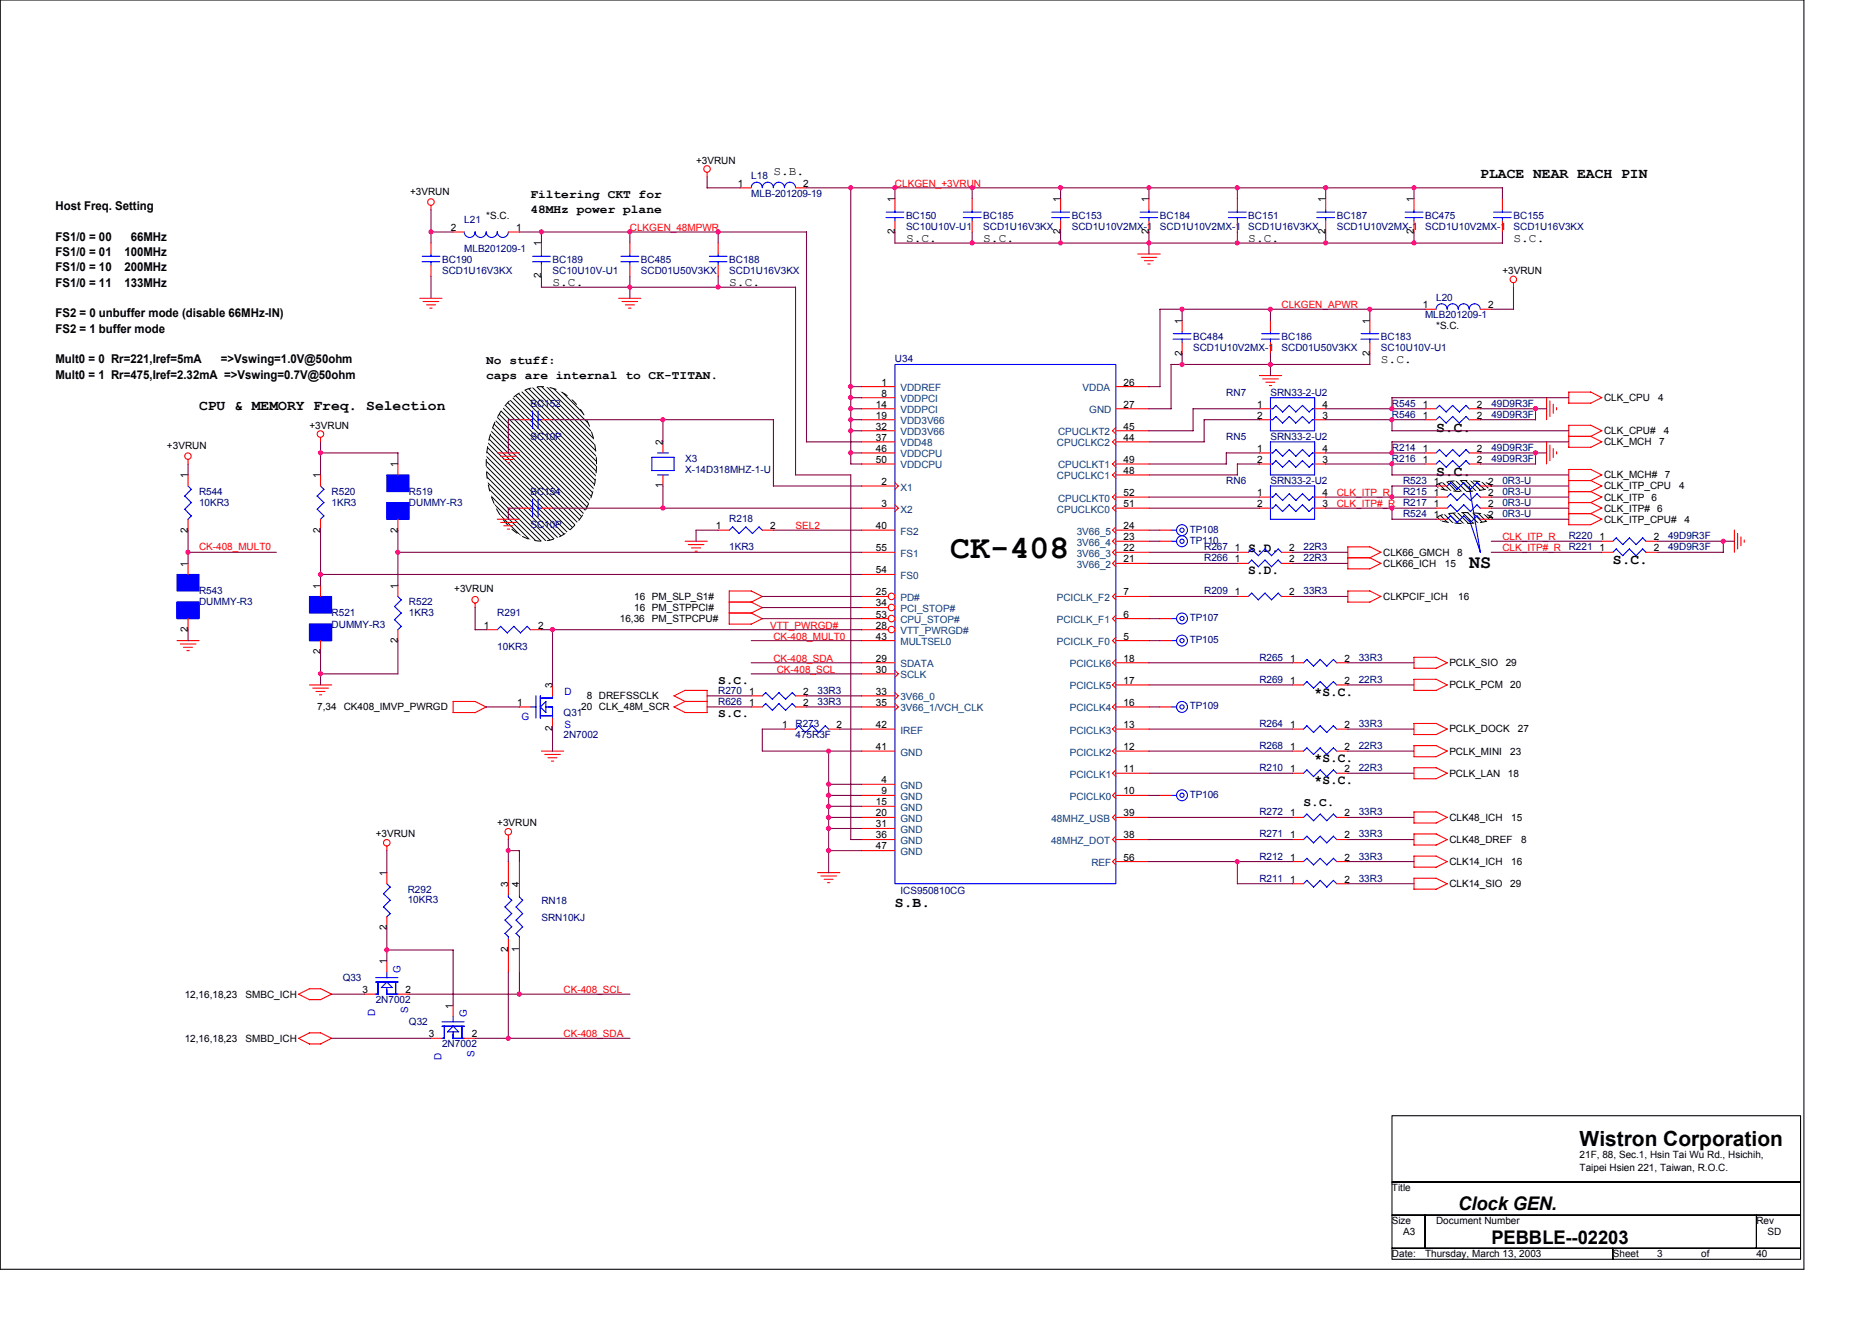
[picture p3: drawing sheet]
<svg xmlns="http://www.w3.org/2000/svg" width="297mm" height="210mm" viewBox="0 0 297 210" stroke-linecap="round" stroke-linejoin="round" font-family="sans-serif">
<defs><g id="words">
<text font-size="5.2" x="150.8" y="88.5">CK-408</text>
<text font-size="3.3" x="250.7" y="181.9">Wistron Corporation</text>
<g font-size="3">
<text x="233.1" y="90.1">NS</text>
<text x="231.4" y="192">Clock GEN.</text>
<text x="236.6" y="197.3">PEBBLE--02203</text>
</g>
<g font-size="2.3">
<text x="234.9" y="28.2">PLACE NEAR EACH PIN</text>
<text x="31.6" y="65">CPU &amp; MEMORY Freq. Selection</text>
<text x="227.9" y="68.5">S.C.</text>
<text x="227.9" y="75.5">S.C.</text>
<text x="255.9" y="89.5">S.C.</text>
<text x="142" y="143.9">S.B.</text>
</g>
<g font-size="2.1">
<text x="198.1" y="87.6">S.D.</text>
<text x="198.1" y="91.1">S.D.</text>
<text x="208.6" y="110.4">*S.C.</text>
<text x="208.6" y="120.9">*S.C.</text>
<text x="208.6" y="124.4">*S.C.</text>
</g>
<g font-size="1.9">
<text x="122.7" y="27.8">S.B.</text>
<text x="8.8" y="33.3">Host Freq. Setting</text>
<text x="84.2" y="31.4">Filtering CKT for</text>
<text x="84.2" y="33.8">48MHz power plane</text>
<text x="8.8" y="38.2">FS1/0 = 00</text>
<text x="8.8" y="40.6">FS1/0 = 01</text>
<text x="19.7" y="40.6">100MHz</text>
<text x="20.7" y="38.2">66MHz</text>
<text x="143.8" y="38.4">S.C.</text>
<text x="156" y="38.4">S.C.</text>
<text x="198.1" y="38.4">S.C.</text>
<text x="240.2" y="38.4">S.C.</text>
<text x="8.8" y="43.1">FS1/0 = 10</text>
<text x="8.8" y="45.5">FS1/0 = 11</text>
<text x="19.7" y="43.1">200MHz</text>
<text x="19.7" y="45.5">133MHz</text>
<text x="87.7" y="45.4">S.C.</text>
<text x="115.7" y="45.4">S.C.</text>
<text x="8.8" y="50.4">FS2 = 0 unbuffer mode (disable 66MHz-IN)</text>
<text x="8.8" y="52.8">FS2 = 1 buffer mode</text>
<text x="8.8" y="57.7">Mult0 = 0 Rr=221,Iref=5mA</text>
<text x="35.1" y="57.7">=&gt;Vswing=1.0V@50ohm</text>
<text x="77.1" y="57.7">No stuff:</text>
<text x="219.1" y="57.6">S.C.</text>
<text x="8.8" y="60.1">Mult0 = 1 Rr=475,Iref=2.32mA =&gt;Vswing=0.7V@50ohm</text>
<text x="77.1" y="60.1">caps are internal to CK-TITAN.</text>
<text x="114" y="113.8">S.C.</text>
<text x="114" y="108.5">S.C.</text>
<text x="206.8" y="127.8">S.C.</text>
</g>
<g font-size="1.6">
<text x="110.4" y="26">+3VRUN</text>
<text x="117.1" y="29.6">1</text>
<text x="127.5" y="29.6">2</text>
<text x="65.1" y="30.9">+3VRUN</text>
<text x="77.1" y="34.7">*S.C.</text>
<text x="142" y="32.1" transform="rotate(-90 142 32.1)">1</text>
<text x="168.3" y="32.1" transform="rotate(-90 168.3 32.1)">1</text>
<text x="182.3" y="32.1" transform="rotate(-90 182.3 32.1)">1</text>
<text x="210.3" y="32.1" transform="rotate(-90 210.3 32.1)">1</text>
<text x="224.3" y="32.1" transform="rotate(-90 224.3 32.1)">1</text>
<text x="71.5" y="36.6">2</text>
<text x="81.9" y="36.6">1</text>
<text x="85.9" y="39.1" transform="rotate(-90 85.9 39.1)">1</text>
<text x="142" y="37.2" transform="rotate(-90 142 37.2)">2</text>
<text x="168.3" y="37.2" transform="rotate(-90 168.3 37.2)">2</text>
<text x="182.3" y="37.2" transform="rotate(-90 182.3 37.2)">2</text>
<text x="210.3" y="37.2" transform="rotate(-90 210.3 37.2)">2</text>
<text x="224.3" y="37.2" transform="rotate(-90 224.3 37.2)">2</text>
<text x="85.9" y="44.2" transform="rotate(-90 85.9 44.2)">2</text>
<text x="238.4" y="43.5">+3VRUN</text>
<text x="187.6" y="51.4" transform="rotate(-90 187.6 51.4)">1</text>
<text x="217.3" y="51.4" transform="rotate(-90 217.3 51.4)">1</text>
<text x="225.8" y="48.9">1</text>
<text x="227.9" y="52.2">*S.C.</text>
<text x="236.1" y="48.9">2</text>
<text x="187.6" y="56.5" transform="rotate(-90 187.6 56.5)">2</text>
<text x="217.3" y="56.5" transform="rotate(-90 217.3 56.5)">2</text>
<text x="139" y="64.7">14</text>
<text x="139.9" y="61.2">1</text>
<text x="139.9" y="62.9">8</text>
<text x="178.3" y="61.2">26</text>
<text x="178.3" y="64.7">27</text>
<text x="199.5" y="64.7">1</text>
<text x="209.8" y="64.7">4</text>
<text x="225.8" y="64.7">1</text>
<text x="234.4" y="64.7">2</text>
<text x="254.5" y="63.6">CLK_CPU</text>
<text x="263.1" y="63.6">4</text>
<text x="26.5" y="71.2">+3VRUN</text>
<text x="49.1" y="68">+3VRUN</text>
<text x="105.2" y="70.6" transform="rotate(-90 105.2 70.6)">2</text>
<text x="139" y="66.4">19</text>
<text x="139" y="68.2">32</text>
<text x="139" y="69.9">37</text>
<text x="139" y="71.7">46</text>
<text x="178.3" y="68.2">45</text>
<text x="178.3" y="69.9">44</text>
<text x="199.5" y="66.4">2</text>
<text x="199.5" y="71.7">1</text>
<text x="209.8" y="66.4">3</text>
<text x="209.8" y="71.7">4</text>
<text x="225.8" y="66.4">1</text>
<text x="225.8" y="71.7">1</text>
<text x="234.4" y="66.4">2</text>
<text x="234.4" y="71.7">2</text>
<text x="254.5" y="70.7">CLK_MCH</text>
<text x="254.5" y="68.9">CLK_CPU#</text>
<text x="263.3" y="70.7">7</text>
<text x="264" y="68.9">4</text>
<text x="29.8" y="75.9" transform="rotate(-90 29.8 75.9)">1</text>
<text x="50.8" y="75.9" transform="rotate(-90 50.8 75.9)">1</text>
<text x="63.1" y="74.1" transform="rotate(-90 63.1 74.1)">1</text>
<text x="105.2" y="77.5" transform="rotate(-90 105.2 77.5)">1</text>
<text x="139" y="73.4">50</text>
<text x="139.9" y="76.9">2</text>
<text x="178.3" y="73.4">49</text>
<text x="178.3" y="75.2">48</text>
<text x="199.5" y="73.4">2</text>
<text x="209.8" y="73.4">3</text>
<text x="225.8" y="73.4">1</text>
<text x="227.5" y="76.9">1</text>
<text x="234.4" y="73.4">2</text>
<text x="236.1" y="76.9">2</text>
<text x="254.5" y="75.9">CLK_MCH#</text>
<text x="254.5" y="77.7">CLK_ITP_CPU</text>
<text x="264.2" y="75.9">7</text>
<text x="266.4" y="77.7">4</text>
<text x="113.6" y="83.9">1</text>
<text x="122.2" y="83.9">2</text>
<text x="139" y="83.9">40</text>
<text x="139.9" y="80.5">3</text>
<text x="178.3" y="83.9">24</text>
<text x="178.3" y="78.7">52</text>
<text x="178.3" y="80.5">51</text>
<text x="199.5" y="78.7">1</text>
<text x="199.5" y="80.5">2</text>
<text x="209.8" y="80.5">3</text>
<text x="209.8" y="78.7">4</text>
<text x="227.5" y="78.7">1</text>
<text x="227.5" y="80.5">1</text>
<text x="227.5" y="82.2">1</text>
<text x="236.1" y="78.7">2</text>
<text x="236.1" y="80.5">2</text>
<text x="236.1" y="82.2">2</text>
<text x="254.5" y="79.4">CLK_ITP</text>
<text x="254.5" y="81.2">CLK_ITP# 6</text>
<text x="254.5" y="82.9">CLK_ITP_CPU#</text>
<text x="262.1" y="79.4">6</text>
<text x="267.3" y="82.9">4</text>
<text x="29.8" y="89.9" transform="rotate(-90 29.8 89.9)">1</text>
<text x="29.8" y="84.5" transform="rotate(-90 29.8 84.5)">2</text>
<text x="50.8" y="84.5" transform="rotate(-90 50.8 84.5)">2</text>
<text x="63.1" y="84.5" transform="rotate(-90 63.1 84.5)">2</text>
<text x="139" y="87.5">55</text>
<text x="178.3" y="89.2">21</text>
<text x="178.3" y="87.5">22</text>
<text x="178.3" y="85.7">23</text>
<text x="196" y="87.5">1</text>
<text x="196" y="89.2">1</text>
<text x="204.6" y="87.5">2</text>
<text x="204.6" y="89.2">2</text>
<text x="219.5" y="89.9">CLK66_ICH</text>
<text x="219.5" y="88.2">CLK66_GMCH</text>
<text x="229.3" y="89.9">15</text>
<text x="231.2" y="88.2">8</text>
<text x="253.8" y="85.7">1</text>
<text x="253.8" y="87.5">1</text>
<text x="262.4" y="85.7">2</text>
<text x="262.4" y="87.5">2</text>
<text x="50.8" y="93.4" transform="rotate(-90 50.8 93.4)">1</text>
<text x="63.1" y="93.4" transform="rotate(-90 63.1 93.4)">1</text>
<text x="72.1" y="94">+3VRUN</text>
<text x="100.6" y="95.2">16 PM_SLP_S1#</text>
<text x="139" y="91">54</text>
<text x="139" y="94.5">25</text>
<text x="178.3" y="94.5">7</text>
<text x="196" y="94.5">1</text>
<text x="204.6" y="94.5">2</text>
<text x="219.5" y="95.2">CLKPCIF_ICH</text>
<text x="231.4" y="95.2">16</text>
<text x="29.8" y="100.3" transform="rotate(-90 29.8 100.3)">2</text>
<text x="76.8" y="99.7">1</text>
<text x="85.4" y="99.7">2</text>
<text x="98.4" y="98.7">16,36</text>
<text x="100.6" y="96.9">16 PM_STPPCI#</text>
<text x="103.4" y="98.7">PM_STPCPU#</text>
<text x="139" y="99.7">28</text>
<text x="139" y="101.5">43</text>
<text x="139" y="98">53</text>
<text x="139" y="96.2">34</text>
<text x="178.3" y="101.5">5</text>
<text x="178.3" y="98">6</text>
<text x="50.8" y="103.8" transform="rotate(-90 50.8 103.8)">2</text>
<text x="63.1" y="102" transform="rotate(-90 63.1 102)">2</text>
<text x="139" y="105">29</text>
<text x="139" y="106.7">30</text>
<text x="178.3" y="105">18</text>
<text x="204.7" y="105">1</text>
<text x="213.3" y="105">2</text>
<text x="230" y="105.7">PCLK_SIO</text>
<text x="238.9" y="105.7">29</text>
<text x="50.3" y="112.7">7,34</text>
<text x="54.5" y="112.7">CK408_IMVP_PWRGD</text>
<text x="82" y="112">1</text>
<text x="87.6" y="109.2" transform="rotate(-90 87.6 109.2)">3</text>
<text x="92.2" y="112.7">20 CLK_48M_SCR</text>
<text x="93.1" y="111">8 DREFSSCLK</text>
<text x="118.8" y="110.2">1</text>
<text x="118.8" y="112">1</text>
<text x="127.5" y="110.2">2</text>
<text x="127.5" y="112">2</text>
<text x="139" y="110.2">33</text>
<text x="139" y="112">35</text>
<text x="178.3" y="112">16</text>
<text x="178.3" y="108.5">17</text>
<text x="204.7" y="108.5">1</text>
<text x="213.3" y="108.5">2</text>
<text x="230" y="109.2">PCLK_PCM</text>
<text x="239.6" y="109.2">20</text>
<text x="87.6" y="116" transform="rotate(-90 87.6 116)">2</text>
<text x="124.1" y="115.5">1</text>
<text x="132.7" y="115.5">2</text>
<text x="139" y="115.5">42</text>
<text x="139" y="119">41</text>
<text x="178.3" y="119">12</text>
<text x="178.3" y="115.5">13</text>
<text x="204.7" y="115.5">1</text>
<text x="204.7" y="119">1</text>
<text x="213.3" y="115.5">2</text>
<text x="213.3" y="119">2</text>
<text x="230" y="116.2">PCLK_DOCK</text>
<text x="230" y="119.7">PCLK_MINI</text>
<text x="239.6" y="119.7">23</text>
<text x="240.9" y="116.2">27</text>
<text x="139.9" y="124.3">4</text>
<text x="178.3" y="122.5">11</text>
<text x="204.7" y="122.5">1</text>
<text x="213.3" y="122.5">2</text>
<text x="230" y="123.2">PCLK_LAN</text>
<text x="239.3" y="123.2">18</text>
<text x="78.9" y="131.1">+3VRUN</text>
<text x="139" y="127.8">15</text>
<text x="139" y="129.5">20</text>
<text x="139" y="131.3">31</text>
<text x="139.9" y="126">9</text>
<text x="178.3" y="126">10</text>
<text x="178.3" y="129.5">39</text>
<text x="204.7" y="129.5">1</text>
<text x="213.3" y="129.5">2</text>
<text x="230" y="130.2">CLK48_ICH</text>
<text x="239.8" y="130.2">15</text>
<text x="59.6" y="132.9">+3VRUN</text>
<text x="139" y="133">36</text>
<text x="139" y="134.8">47</text>
<text x="178.3" y="136.5">56</text>
<text x="178.3" y="133">38</text>
<text x="204.7" y="133">1</text>
<text x="204.7" y="136.5">1</text>
<text x="213.3" y="133">2</text>
<text x="213.3" y="136.5">2</text>
<text x="230" y="137.2">CLK14_ICH</text>
<text x="230" y="133.7">CLK48_DREF</text>
<text x="239.8" y="137.2">16</text>
<text x="241.4" y="133.7">8</text>
<text x="61.4" y="139" transform="rotate(-90 61.4 139)">1</text>
<text x="80.6" y="140.7" transform="rotate(-90 80.6 140.7)">3</text>
<text x="82.4" y="140.7" transform="rotate(-90 82.4 140.7)">4</text>
<text x="204.7" y="140">1</text>
<text x="213.3" y="140">2</text>
<text x="230" y="140.8">CLK14_SIO</text>
<text x="239.6" y="140.8">29</text>
<text x="61.4" y="147.6" transform="rotate(-90 61.4 147.6)">2</text>
<text x="61.4" y="153" transform="rotate(-90 61.4 153)">1</text>
<text x="80.6" y="151.1" transform="rotate(-90 80.6 151.1)">2</text>
<text x="82.4" y="151.1" transform="rotate(-90 82.4 151.1)">1</text>
<text x="29.3" y="158.3">12,16,18,23</text>
<text x="38.9" y="158.3">SMBC_ICH</text>
<text x="57.5" y="157.6">3</text>
<text x="64.4" y="157.6">2</text>
<text x="71.9" y="160" transform="rotate(-90 71.9 160)">1</text>
<text x="29.3" y="165.3">12,16,18,23</text>
<text x="38.9" y="165.3">SMBD_ICH</text>
<text x="68" y="164.6">3</text>
<text x="74.9" y="164.6">2</text>
<text x="250.7" y="183.7">21F, 88, Sec.1, Hsin Tai Wu Rd., Hsichih,</text>
<text x="250.7" y="185.8">Taipei Hsien 221, Taiwan, R.O.C.</text>
<text x="220.9" y="189">Title</text>
<text x="220.9" y="194.2">Size</text>
<text x="222.6" y="196">A3</text>
<text x="227.9" y="194.2">Document Number</text>
<text x="278.7" y="194.2">Rev</text>
<text x="280.5" y="196">SD</text>
<text x="220.9" y="199.5">Date:</text>
<text x="226.1" y="199.5">Thursday, March 13, 2003</text>
<text x="255.9" y="199.5">Sheet</text>
<text x="262.9" y="199.5">3</text>
<text x="269.9" y="199.5">of</text>
<text x="278.7" y="199.5">40</text>
</g>
<g font-size="1.6" fill="#000080">
<text x="119.2" y="28.4">L18</text>
<text x="73.7" y="35.4">L21</text>
<text x="119.2" y="31.2">MLB-201209-19</text>
<text x="143.8" y="34.7">BC150</text>
<text x="156" y="34.7">BC185</text>
<text x="170" y="34.7">BC153</text>
<text x="184.1" y="34.7">BC184</text>
<text x="198.1" y="34.7">BC151</text>
<text x="212.1" y="34.7">BC187</text>
<text x="226.1" y="34.7">BC475</text>
<text x="240.2" y="34.7">BC155</text>
<text x="70.1" y="41.7">BC190</text>
<text x="73.7" y="40">MLB201209-1</text>
<text x="87.7" y="41.7">BC189</text>
<text x="101.7" y="41.7">BC485</text>
<text x="115.7" y="41.7">BC188</text>
<text x="143.8" y="36.5">SC10U10V-U1</text>
<text x="156" y="36.5">SCD1U16V3KX</text>
<text x="170" y="36.5">SCD1U10V2MX-1</text>
<text x="184.1" y="36.5">SCD1U10V2MX-1</text>
<text x="198.1" y="36.5">SCD1U16V3KX</text>
<text x="212.1" y="36.5">SCD1U10V2MX-1</text>
<text x="226.1" y="36.5">SCD1U10V2MX-1</text>
<text x="240.2" y="36.5">SCD1U16V3KX</text>
<text x="70.1" y="43.5">SCD1U16V3KX</text>
<text x="87.7" y="43.5">SC10U10V-U1</text>
<text x="101.7" y="43.5">SCD01U50V3KX</text>
<text x="115.7" y="43.5">SCD1U16V3KX</text>
<text x="227.9" y="47.7">L20</text>
<text x="189.3" y="54">BC484</text>
<text x="203.3" y="54">BC186</text>
<text x="219.1" y="54">BC183</text>
<text x="226.1" y="50.5">MLB201209-1</text>
<text x="142" y="57.5">U34</text>
<text x="189.3" y="55.8">SCD1U10V2MX-1</text>
<text x="203.3" y="55.8">SCD01U50V3KX</text>
<text x="219.1" y="55.8">SC10U10V-U1</text>
<text x="84.2" y="64.5">BC152</text>
<text x="194.6" y="62.8">RN7</text>
<text x="201.6" y="62.8">SRN33-2-U2</text>
<text x="220.9" y="64.5">R545</text>
<text x="236.6" y="64.5">49D9R3F</text>
<text x="84.2" y="69.8">SC10P</text>
<text x="194.6" y="69.8">RN5</text>
<text x="201.6" y="69.8">SRN33-2-U2</text>
<text x="220.9" y="66.3">R546</text>
<text x="220.9" y="71.5">R214</text>
<text x="236.6" y="66.3">49D9R3F</text>
<text x="236.6" y="71.5">49D9R3F</text>
<text x="108.7" y="73.3">X3</text>
<text x="108.7" y="75">X-14D318MHZ-1-U</text>
<text x="194.6" y="76.8">RN6</text>
<text x="201.6" y="76.8">SRN33-2-U2</text>
<text x="220.9" y="73.3">R216</text>
<text x="222.6" y="76.8">R523</text>
<text x="236.6" y="73.3">49D9R3F</text>
<text x="238.4" y="76.8">0R3-U</text>
<text x="31.6" y="78.5">R544</text>
<text x="31.6" y="80.3">10KR3</text>
<text x="52.6" y="78.5">R520</text>
<text x="52.6" y="80.3">1KR3</text>
<text x="64.9" y="78.5">R519</text>
<text x="64.9" y="80.3">DUMMY-R3</text>
<text x="84.2" y="78.5">BC154</text>
<text x="84.2" y="83.8">SC10P</text>
<text x="115.7" y="82.7">R218</text>
<text x="222.6" y="78.5">R215</text>
<text x="222.6" y="80.3">R217</text>
<text x="222.6" y="82">R524</text>
<text x="238.4" y="78.5">0R3-U</text>
<text x="238.4" y="80.3">0R3-U</text>
<text x="238.4" y="82">0R3-U</text>
<text x="115.7" y="87.3">1KR3</text>
<text x="188.8" y="86.3">TP110</text>
<text x="188.8" y="84.5">TP108</text>
<text x="191.1" y="87.3">R267</text>
<text x="191.1" y="89">R266</text>
<text x="206.8" y="87.3">22R3</text>
<text x="206.8" y="89">22R3</text>
<text x="248.9" y="85.5">R220</text>
<text x="248.9" y="87.3">R221</text>
<text x="264.7" y="85.5">49D9R3F</text>
<text x="264.7" y="87.3">49D9R3F</text>
<text x="31.6" y="94.3">R543</text>
<text x="191.1" y="94.3">R209</text>
<text x="206.8" y="94.3">33R3</text>
<text x="31.6" y="96.1">DUMMY-R3</text>
<text x="52.6" y="97.8">R521</text>
<text x="52.6" y="99.6">DUMMY-R3</text>
<text x="64.9" y="96.1">R522</text>
<text x="64.9" y="97.8">1KR3</text>
<text x="78.9" y="97.8">R291</text>
<text x="188.8" y="98.5">TP107</text>
<text x="78.9" y="103.1">10KR3</text>
<text x="188.8" y="102">TP105</text>
<text x="199.8" y="104.8">R265</text>
<text x="215.6" y="104.8">33R3</text>
<text x="89.4" y="113.6">Q31</text>
<text x="114" y="110.1">R270</text>
<text x="114" y="111.8">R626</text>
<text x="129.7" y="110.1">33R3</text>
<text x="129.7" y="111.8">33R3</text>
<text x="188.8" y="112.5">TP109</text>
<text x="199.8" y="108.3">R269</text>
<text x="215.6" y="108.3">22R3</text>
<text x="89.4" y="117.1">2N7002</text>
<text x="126.2" y="115.3">R273</text>
<text x="126.2" y="117.1">475R3F</text>
<text x="199.8" y="115.3">R264</text>
<text x="199.8" y="118.9">R268</text>
<text x="215.6" y="115.3">33R3</text>
<text x="215.6" y="118.9">22R3</text>
<text x="199.8" y="122.3">R210</text>
<text x="215.6" y="122.3">22R3</text>
<text x="188.8" y="126.6">TP106</text>
<text x="199.8" y="129.3">R272</text>
<text x="215.6" y="129.3">33R3</text>
<text x="199.8" y="132.9">R271</text>
<text x="199.8" y="136.4">R212</text>
<text x="215.6" y="132.9">33R3</text>
<text x="215.6" y="136.4">33R3</text>
<text x="64.7" y="141.6">R292</text>
<text x="64.7" y="143.2">10KR3</text>
<text x="85.9" y="143.4">RN18</text>
<text x="142.9" y="141.8">ICS950810CG</text>
<text x="199.8" y="139.9">R211</text>
<text x="215.6" y="139.9">33R3</text>
<text x="85.9" y="146.2">SRN10KJ</text>
<text x="54.4" y="155.6">Q33</text>
<text x="59.6" y="159.2">2N7002</text>
<text x="64.9" y="162.7">Q32</text>
<text x="70.1" y="166.2">2N7002</text>
</g>
<g font-size="1.6" fill="#f00">
<text x="142" y="29.6">CLKGEN_+3VRUN</text>
<text x="99.9" y="36.6">CLKGEN_48MPWR</text>
<text x="203.3" y="48.9">CLKGEN_APWR</text>
<text x="126.2" y="84">SEL2</text>
<text x="212.1" y="78.7">CLK_ITP_R</text>
<text x="212.1" y="80.5">CLK_ITP#_R</text>
<text x="31.6" y="87.3">CK-408_MULT0</text>
<text x="238.4" y="85.7">CLK_ITP_R</text>
<text x="238.4" y="87.5">CLK_ITP#_R</text>
<text x="122.2" y="99.7">VTT_PWRGD#</text>
<text x="122.7" y="101.5">CK-408_MULT0</text>
<text x="122.7" y="105">CK-408_SDA</text>
<text x="123.3" y="106.7">CK-408_SCL</text>
<text x="89.4" y="157.6">CK-408_SCL</text>
<text x="89.4" y="164.6">CK-408_SDA</text>
</g>
<g font-size="1.6" fill="#004080">
<text x="142.9" y="62.1">VDDREF</text>
<text x="142.9" y="63.8">VDDPCI</text>
<text x="142.9" y="65.6">VDDPCI</text>
<text x="171.8" y="62.1">VDDA</text>
<text x="172.8" y="65.6">GND</text>
<text x="142.9" y="67.3">VDD3V66</text>
<text x="142.9" y="69.1">VDD3V66</text>
<text x="142.9" y="70.8">VDD48</text>
<text x="167.7" y="70.8">CPUCLKC2</text>
<text x="167.9" y="69.1">CPUCLKT2</text>
<text x="142.9" y="77.8">X1</text>
<text x="142.9" y="72.6">VDDCPU</text>
<text x="142.9" y="74.3">VDDCPU</text>
<text x="167.7" y="76.1">CPUCLKC1</text>
<text x="167.9" y="74.3">CPUCLKT1</text>
<text x="142.9" y="81.3">X2</text>
<text x="167.7" y="81.3">CPUCLKC0</text>
<text x="167.9" y="79.6">CPUCLKT0</text>
<text x="142.9" y="84.8">FS2</text>
<text x="142.9" y="88.3">FS1</text>
<text x="170.9" y="88.3">3V66_3</text>
<text x="170.9" y="86.6">3V66_4</text>
<text x="170.9" y="84.8">3V66_5</text>
<text x="142.9" y="91.8">FS0</text>
<text x="142.9" y="95.4">PD#</text>
<text x="167.7" y="95.4">PCICLK_F2</text>
<text x="170.9" y="90.1">3V66_2</text>
<text x="142.9" y="100.6">VTT_PWRGD#</text>
<text x="142.9" y="98.9">CPU_STOP#</text>
<text x="142.9" y="97.1">PCI_STOP#</text>
<text x="167.7" y="98.9">PCICLK_F1</text>
<text x="142.9" y="105.9">SDATA</text>
<text x="142.9" y="107.6">SCLK</text>
<text x="142.9" y="102.4">MULTSEL0</text>
<text x="167.7" y="102.4">PCICLK_F0</text>
<text x="169.7" y="105.9">PCICLK6</text>
<text x="142.9" y="111.1">3V66_0</text>
<text x="142.9" y="112.9">3V66_1/VCH_CLK</text>
<text x="169.7" y="112.9">PCICLK4</text>
<text x="169.7" y="109.4">PCICLK5</text>
<text x="142.9" y="116.4">IREF</text>
<text x="142.9" y="119.9">GND</text>
<text x="169.7" y="119.9">PCICLK2</text>
<text x="169.7" y="116.4">PCICLK3</text>
<text x="142.9" y="125.2">GND</text>
<text x="169.7" y="123.4">PCICLK1</text>
<text x="142.9" y="126.9">GND</text>
<text x="142.9" y="128.7">GND</text>
<text x="142.9" y="130.4">GND</text>
<text x="166.8" y="130.4">48MHZ_USB</text>
<text x="169.7" y="126.9">PCICLK0</text>
<text x="142.9" y="132.2">GND</text>
<text x="142.9" y="133.9">GND</text>
<text x="142.9" y="135.7">GND</text>
<text x="166.8" y="133.9">48MHZ_DOT</text>
<text x="173.2" y="137.4">REF</text>
</g>
<g font-size="1.6" fill="#00f">
<text x="89.6" y="110.3">D</text>
<text x="82.8" y="114.3">G</text>
<text x="89.6" y="115.5">S</text>
<text x="63.6" y="154.4" transform="rotate(-90 63.6 154.4)">G</text>
<text x="59.5" y="161.2" transform="rotate(-90 59.5 161.2)">D</text>
<text x="64.8" y="160.7" transform="rotate(-90 64.8 160.7)">S</text>
<text x="74.1" y="161.4" transform="rotate(-90 74.1 161.4)">G</text>
<text x="75.3" y="167.7" transform="rotate(-90 75.3 167.7)">S</text>
<text x="70" y="168.3" transform="rotate(-90 70 168.3)">D</text>
</g>
</g></defs>
<path d="M0 0h286.2v201.4h-286.2zM220.9 177h64.8v10.5h-64.8zM220.9 187.5h64.8v5.3h-64.8zM220.9 192.8h5.2v5.2h-5.2zM220.9 198h35v1.8h-35zM226.1 192.8h52.6v5.2h-52.6zM255.9 198h29.8v1.8h-29.8zM278.7 192.8h7v5.2h-7z" fill="none" stroke="#000" stroke-width=".17"/>
<g fill="none" stroke="#00f" stroke-width=".17">
<path d="M73.7 36.8a.87 .87 0 0 0 .8 .9 .87 .87 0 0 0 .9-.9 .88 .88 0 0 0 .9 .9 .88 .88 0 0 0 .8-.9 .88 .88 0 0 0 .9 .9 .88 .88 0 0 0 .9-.9 .88 .88 0 0 0 .9 .9 .88 .88 0 0 0 .9-.9M119.2 29.8a.88 .88 0 0 1 .9-.9 .88 .88 0 0 1 .9 .9 .88 .88 0 0 1 .8-.9 .88 .88 0 0 1 .9 .9 .88 .88 0 0 1 .9-.9 .88 .88 0 0 1 .9 .9 .88 .88 0 0 1 .9-.9 .88 .88 0 0 1 .8 .9M140.6 34.5h2.8M140.6 33.7h2.8M142 33.3v.4M142 34.5v.6M152.8 34.5h2.9M152.9 33.7h2.8M154.3 33.3v.4M154.3 34.5v.6M166.9 34.5h2.8M166.9 33.7h2.8"/>
<path d="M168.3 33.3v.4M168.3 34.5v.6M180.9 34.5h2.8M180.9 33.7h2.8M182.3 33.3v.4M182.3 34.5v.6M194.9 34.5h2.8M194.9 33.7h2.9M196.3 33.3v.4M196.3 34.5v.6M208.9 34.5h2.8M209 33.7h2.8"/>
<path d="M210.4 33.3v.4M210.4 34.5v.6M222.9 34.5h2.9M223 33.7h2.8M224.4 33.3v.4M224.4 34.5v.6M237 34.5h2.8M237 33.7h2.8M238.4 33.3v.4M238.4 34.5v.6M67 41.5h2.8M67 40.7h2.8"/>
<path d="M68.4 40.3v.4M68.4 41.5v.6M84.5 41.5h2.8M84.5 40.7h2.8M85.9 40.3v.4M85.9 41.5v.6M98.5 41.5h2.8M98.5 40.7h2.9M99.9 40.3v.4M99.9 41.5v.6M112.5 41.5h2.9M112.6 40.7h2.8"/>
<path d="M114 40.3v.4M114 41.5v.6M142 57.8h35.1v82.4h-35.1zM186.1 53.8h2.9M186.2 52.9h2.8M187.6 52.6v.4M187.6 53.8v.5M200.2 53.8h2.8M200.2 52.9h2.8M201.6 52.6v.4M201.6 53.8v.5M215.9 53.8h2.9"/>
<path d="M216 52.9h2.8M217.4 52.6v.4M217.4 53.8v.5M227.9 49a.88 .88 0 0 1 .9-.8 .88 .88 0 0 1 .8 .8 .88 .88 0 0 1 .9-.8 .88 .88 0 0 1 .9 .8 .87 .87 0 0 1 .9-.8 .87 .87 0 0 1 .8 .8 .88 .88 0 0 1 .9-.8 .88 .88 0 0 1 .9 .8M29.3 78.7l1.1 1.1M29.8 77.1l.6 .6M30.3 77.6l-1 1.1M30.3 79.7l-1 1.1M50.3 78.7l1.1 1.1M50.9 77.1l.5 .6M51.4 77.6l-1.1 1.1M51.4 79.7l-1.1 1.1"/>
<path d="M84.2 66.6h.3M84.5 65.2v2.8M84.5 79.2v2.8M85.4 66.6h.5M85.4 65.2v2.8M85.4 79.2v2.8M103.4 72.6h3.6v2.1M103.4 72.6v2.1h3.6M104.3 71.9h1.8M104.3 75.4h1.8M201.6 66.6h.3M201.6 63.1h7"/>
<path d="M201.6 70.1h7v5.3h-7M201.6 73.6h.3M201.6 77.1h7M201.6 63.1v5.2M201.6 70.1v5.3M201.6 77.1v5.3M201.6 71.9h.4l.5-.6 1 1.1M202.4 66.1l1.1 1M202.4 73.1l1.1 1 1.1-1 1 1 1.1-1M202.5 64.3l1 1.1M202.5 66.1l-.6 .5M202.5 73.1l-.6 .5"/>
<path d="M202.5 78.3l1 1.1M202.5 64.3l-.5 .6h-.4M202.5 78.3l-.5 .6h-.4M204.6 66.1l1 1M204.6 64.3l1 1.1M204.6 66.1l-1.1 1M204.6 71.3l1 1.1M204.6 78.3l1 1.1M204.6 64.3l-1.1 1.1M204.6 71.3l-1.1 1.1M204.6 78.3l-1.1 1.1M206.6 66.1l1.1 1"/>
<path d="M206.6 73.1l1.1 1M206.7 64.3l1 1.1 .6-.6M206.7 66.1l-1.1 1M206.7 78.3l1 1.1M206.7 64.3l-1.1 1.1M206.7 78.3l-1.1 1.1M208.2 66.6h.4M208.2 73.6h.4M208.3 64.9h.3M208.3 66.6l-.6 .5M208.3 71.9h.3M208.3 73.6l-.6 .5"/>
<path d="M208.3 71.8l-.6 .6-1-1.1-1.1 1.1M208.6 63.1v5.2h-7M208.6 77.1v5.3h-7M208.6 78.9h-.3l-.6 .5M227.9 73.6l.5-.5 1.1 1 1-1 1.1 1M227.9 71.9l.5-.6 1.1 1.1 1-1.1 1.1 1.1M228.4 66.1l1.1 1M228.4 66.1l-.5 .5M228.4 64.3l-.5 .6M230.2 76.6l1 1.1M230.2 78.3l1 1.1M230.2 76.6l-.6 .5"/>
<path d="M230.2 78.3l-.6 .6M230.5 66.1l1.1 1M230.5 64.3l1.1 1.1M230.5 64.3l-1 1.1-1.1-1.1M230.5 66.1l-1 1M232.3 76.6l1 1.1M232.3 78.3l1 1.1M232.3 76.6l-1.1 1M232.3 78.3l-1.1 1.1M232.6 66.1l.5 .5M232.6 64.3l.5 .6M232.6 73.1l.5 .5"/>
<path d="M232.6 71.3l.5 .6M232.6 66.1l-1 1M232.6 64.3l-1 1.1M232.6 73.1l-1 1M232.6 71.3l-1 1.1M233.1 77.1l1.8 10.6-1.8-5.3M234.4 76.6l.5 .5M234.4 78.3l.5 .6M234.4 76.6l-1.1 1M234.4 78.3l-1.1 1.1M29.3 80.8l1.1 1.1M30.3 81.9l-.5 .5"/>
<path d="M50.3 80.8l1.1 1.1M51.4 81.9l-.6 .5M63.1 94.6l.6 .6M63.7 95.2l-1.1 1 1.1 1.1-1.1 1 1.1 1.1M63.7 99.4l-.6 .5M79.4 99.4l1.1 1M79.5 99.4l-.6 .5M81.5 99.4l1.1 1M81.6 99.4l-1.1 1M84.2 80.6h.3M84.2 99.9l-.5-.5-1.1 1M85.4 80.6h.5"/>
<path d="M116.3 83.6l-.6 .5M118.4 83.6l-1.1 1.1-1.1-1.1M120.4 83.6l.6 .5M120.5 83.6l-1.1 1.1-1.1-1.1M185.8 85.9h.9M185.8 84.1h.9M185.8 98.1h.9M198.1 94.6l.5-.5 1.1 1.1M198.6 87.1l1.1 1.1M198.6 88.9l1.1 1M198.6 87.1l-.5 .5M198.6 88.8l-.5 .6"/>
<path d="M199.7 95.2l1-1.1 1.1 1.1M200.7 87.1l1.1 1.1M200.7 88.9l1.1 1M200.7 87.1l-1 1.1M200.7 88.8l-1 1.1M201.6 80.6h.3M202.4 80.1l1.1 1.1 1.1-1.1 1 1.1 1.1-1.1M202.5 80.1l-.6 .5M202.8 87.1l.6 .6M202.8 88.9l.6 .5M202.8 87.1l-1 1.1M202.8 88.8l-1 1.1"/>
<path d="M203.4 94.7l-.6-.6-1 1.1M206.6 80.1l1.1 1.1M208.2 80.6h.4M208.3 80.6l-.6 .6M230.2 80.1l1 1.1M230.2 81.9l1 1M230.2 80.1l-.6 .5M230.2 81.8l-.6 .6M232.3 80.1l1 1.1 1.1-1.1 .5 .5M232.3 81.9l1 1 1.1-1.1 .5 .6M232.3 80.1l-1.1 1.1M232.3 81.8l-1.1 1.1"/>
<path d="M255.9 85.9l.6-.6 1 1.1M256.5 87.1l1 1.1M256.5 87.1l-.6 .5M257.5 86.4l1.1-1.1 1 1.1M258.5 87.1l1.1 1.1M258.6 87.1l-1.1 1.1M260.6 87.1l.6 .6M260.7 87.1l-1.1 1.1M261.2 85.9l-.5-.6-1.1 1.1M84.2 112.2h.9M85 110.4v3.5M85.7 110.8h2"/>
<path d="M85.7 110.4v3.5M85.7 113.6h2M86.6 112.2h1.1M86.6 111.3l-.9 .9 .9 .9v-1.8M87.7 110.4v.4M87.7 112.2v1.7M121 110.4l.5-.5 1.1 1.1M121 112.2l.5-.6 1.1 1.1M122.6 110.9l1-1 1.1 1.1M122.6 112.7l1-1.1 1.1 1.1M126.3 110.4l-.6-.5-1.1 1M126.3 112.2l-.6-.6-1.1 1.1"/>
<path d="M126.7 115.1l1.1 1.1M126.8 115.1l-.6 .6M128.9 115.1l1 1.1M128.9 115.1l-1.1 1.1M131 115.1l.5 .6M131 115.1l-1.1 1.1M185.8 112.2h.9M185.8 101.6h.9M207.4 104.6l1 1.1M207.4 115.1l1 1.1M207.4 108.1l1 1.1M207.4 118.7l1 1"/>
<path d="M207.4 104.6l-.6 .6M207.4 115.1l-.6 .6M207.4 108.1l-.6 .6M207.4 118.6l-.6 .6M208.4 109.2l1.1-1.1 1 1.1M208.4 119.7l1.1-1.1 1 1.1M209.5 104.6l1 1.1M209.5 115.1l1 1.1M209.5 104.6l-1.1 1.1M209.5 115.1l-1.1 1.1M211.6 104.6l.5 .6M211.6 115.1l.5 .6"/>
<path d="M211.6 104.6l-1.1 1.1M211.6 115.1l-1.1 1.1M212.1 108.7l-.5-.6-1.1 1.1M212.1 119.2l-.5-.6-1.1 1.1M185.8 126.2h.9M207.4 132.7l1 1.1M207.4 136.2l1 1M207.4 139.7l1 1.1M207.4 129.2l1 1M207.4 122.2l1 1M207.4 132.7l-.6 .5M207.4 136.2l-.6 .5"/>
<path d="M207.4 139.7l-.6 .5M207.4 129.1l-.6 .6M207.4 122.1l-.6 .6M208.4 137.2l1.1-1 1 1M208.4 123.2l1.1-1.1 1 1.1M209.5 132.7l1 1.1M209.5 132.7l-1.1 1M209.5 129.1l-1.1 1.1M211.6 132.7l.5 .5M211.6 129.2l.5 .5M211.6 132.7l-1.1 1M211.6 129.1l-1.1 1.1-1-1"/>
<path d="M212.1 136.7l-.5-.5-1.1 1M212.1 122.7l-.5-.6-1.1 1.1M59.6 155.1h3.5M59.6 155.8h3.6M59.6 157.7h.4M60 155.8v1.9M60.9 141.8l1 1.1-1.1 1M60.9 143.9l1 1.1M61.4 155.8l.8 .9M61.4 157.7h1.8M61.4 154.2v.9M61.4 156.7v1.1"/>
<path d="M61.4 155.8l-.9 .9h1.8M61.4 140.2l.5 .6-1.1 1M61.9 144.9l-.5 .6M62.8 155.8v2M80.1 148.1l.6 .5v.4M80.7 141.9v.4l.5 .5M81.2 147l-1.1 1.1M81.2 144.9l-1.1 1.1 1.1 1M81.2 142.8l-1.1 1.1 1.1 1M81.9 143.9l1 1.1M81.9 146l1 1.1-1 1 .5 .5M82.4 142v.3"/>
<path d="M82.4 148.6v.4M82.4 142.3l.5 .6-1 1M82.9 144.9l-1 1.1M212.1 140.2l-.5-.5-1.1 1.1-1-1.1-1.1 1M70.1 162.1h3.6M70.1 162.8h3.6M70.1 164.7h.4M70.5 162.8v1.9M71.9 162.8l.9 .9M71.9 163.7v1h1.8M71.9 161.2v.9M71.9 162.8l-.9 .9h1.8"/>
<path d="M73.3 162.8v2"/>
<circle cx="187.6" cy="85.9" r=".87"/>
<circle cx="187.6" cy="84.1" r=".87"/>
<circle cx="187.6" cy="98.1" r=".87"/>
<circle cx="187.6" cy="84.1" r=".34"/>
<circle cx="187.6" cy="85.9" r=".34"/>
<circle cx="187.6" cy="98.1" r=".34"/>
<circle cx="187.6" cy="101.6" r=".87"/>
<circle cx="187.6" cy="112.2" r=".87"/>
<circle cx="187.6" cy="101.6" r=".34"/>
<circle cx="187.6" cy="112.2" r=".34"/>
<circle cx="187.6" cy="126.2" r=".87"/>
<circle cx="187.6" cy="126.2" r=".34"/>
</g>
<g fill="#000" stroke="#000" stroke-width=".16" stroke-dasharray="1 1 1 1 1 1 1 1">
<path d="M80.9 63.5a6.8 6.8 0 0 1 10 0 15.1 15.1 0 0 1 3.2 14.5 10.6 10.6 0 0 1-6.1 7.5 7 7 0 0 1-7.9-2.7 15.8 15.8 0 0 1 0-18.4z" fill-rule="evenodd"/>
<path d="M228 76.9a12.8 12.8 0 0 1 6.2-.6 5.3 5.3 0 0 1 2.3 .6l.1 .2a2.02 2.02 0 0 1-1.6 .7 16.4 16.4 0 0 1-6.7-.3l-.4-.4z" fill-rule="evenodd"/>
<path d="M228.2 82a12.8 12.8 0 0 1 6.1-.6 5.3 5.3 0 0 1 2.4 .6l.1 .2a2.02 2.02 0 0 1-1.7 .7 16.4 16.4 0 0 1-6.6-.3l-.5-.4z" fill-rule="evenodd"/>
</g>
<g fill="none" stroke="#f00" stroke-width=".17">
<path d="M68.4 32.6v.7M68.4 38.5v1.8M71.9 36.8h1.8M80.7 36.8h1.7M85.9 38.5v1.8M99.9 38.5v1.8M112.2 27.3v.8M114 38.5v1.8M117.5 29.8h1.7M126.2 29.8h1.8M142 31.5v1.8M142 35.1v1.7"/>
<path d="M154.3 31.5v1.8M154.3 35.1v1.7M168.3 31.5v1.8M168.3 35.1v1.7M182.3 31.5v1.8M182.3 35.1v1.7M196.3 31.5v1.8M196.3 35.1v1.7M210.4 31.5v1.8M210.4 35.1v1.7M224.4 31.5v1.8M224.4 35.1v1.7"/>
<path d="M238.4 31.5v1.8M238.4 35.1v1.7M66.6 47.3h3.5M67.1 47.8h2.5M67.7 48.4h1.4M68.2 48.9h.4M68.4 42.1v1.7M85.9 42.1v1.7M98.2 47.3h3.5M98.7 47.8h2.5M99.2 48.4h1.5M99.7 48.9h.4"/>
<path d="M99.9 42.1v1.7M114 42.1v1.7M180.5 40.3h3.6M181.1 40.8h2.5M181.6 41.4h1.4M182.1 41.9h.4M187.6 50.8v1.8M187.6 54.3v1.8M199.8 59.6h3.6M201.6 50.8v1.8M201.6 54.3v1.8M217.4 50.8v1.8"/>
<path d="M217.4 54.3v1.8M226.1 49.1h1.8M234.9 49.1h1.8M240.2 44.9v.7M29.8 72.9v.7M29.8 75.3v1.8M50.9 69.4v.7M50.9 75.3v1.8M63.1 73.6v1.8M78.9 71.9h3.5M79.4 72.4h2.5M79.9 72.9h1.5"/>
<path d="M80.5 73.4h.4M82.4 66.6h1.8M85.9 66.6h1.8M105.2 70.1v1.8M105.2 75.4v1.7M136.7 71.9h5.3M136.7 66.6h5.3M136.7 77.1h5.3M136.7 64.9h5.3M136.7 73.6h5.3M136.7 70.1h5.3M136.7 68.3h5.3"/>
<path d="M136.7 61.3h5.3M136.7 63.1h5.3M142 76.6l.5 .5-.5 .6M177.1 78.9h5.2M177.1 64.9h5.2M177.1 73.6h5.2M177.1 70.1h5.2M177.1 68.3h5.2M177.1 75.4h5.2M177.1 61.3h5.2M177.1 69.6l-.6 .5 .6 .6M177.1 67.8l-.6 .5 .6 .6"/>
<path d="M177.1 74.8l-.6 .6 .6 .5M177.1 73.1l-.6 .5 .6 .5M177.1 78.3l-.6 .6 .6 .5M199.8 71.9h1.8M199.8 66.6h1.8M199.8 78.9h1.8M199.8 64.9h1.8M199.8 73.6h1.8M200.4 60.1h2.4M200.9 60.6h1.4M201.4 61.2h.4M208.6 71.9h1.8"/>
<path d="M208.6 66.6h1.8M208.6 78.9h1.8M208.6 64.9h1.8M208.6 73.6h1.8M226.1 71.9h1.8M226.1 66.6h1.8M226.1 64.9h1.8M226.1 73.6h1.8M227.9 77.1h1.7M227.9 78.9h1.7M233.1 71.9h1.8M233.1 66.6h1.8"/>
<path d="M233.1 64.9h1.8M233.1 73.6h1.8M234.9 77.1h1.8M234.9 78.9h1.8M245.4 63.1v3.5M245.4 70.1v3.5M245.9 63.6v2.5M245.9 70.6v2.5M246.5 64.1v1.5M246.5 71.2v1.4M247 64.6v.4M247 71.7v.3"/>
<path d="M248.9 74.5h3.5M248.9 67.5h3.5M248.9 62.2h3.5M248.9 62.2v1.8M248.9 67.5v3.5M248.9 74.5v8.8l3.5-.1 1.8-.8M252.4 69.2l1.8 .9M252.4 74.5l1.8 .9M252.4 67.5l1.8 .8M252.4 62.2l1.8 .9M252.4 78l1.8 .9M252.4 79.7l1.8 .9"/>
<path d="M252.4 76.2l1.8 .9M254.2 68.3l-1.8 .9h-3.5M254.2 70.1l-1.8 .9h-3.5M254.2 75.3l-1.8 .9h-3.5M254.2 63.1l-1.8 .9h-3.5M254.2 77.1l-1.8 .9h-3.5M254.2 78.8l-1.8 .9h-3.5M29.8 82.4v1.7M29.8 89.4v1.7M29.8 98.1v1.8M50.9 82.4v1.7M50.9 92.9v1.7"/>
<path d="M63.1 82.4v1.7M63.1 92.9v1.7M63.1 99.9v1.8M75.4 95.7v.7M77.1 99.9h1.8M78.9 82.4h3.5M79.4 82.9h2.5M79.9 83.4h1.5M80.5 83.9h.4M82.4 80.6h1.8M84.2 99.9h1.7M85.9 80.6h1.8"/>
<path d="M108.7 85.9h3.5M109.2 86.4h2.5M109.7 86.9h1.5M110.3 87.5h.4M113.9 84.1h1.8M115.7 97.3h3.5M115.7 95.5h3.5M115.7 93.7v5.3h3.5M115.7 93.8h3.5M119.2 93.8l1.8 .9M119.2 95.5l1.8 .9M121 84.1h1.7"/>
<path d="M121 96.4l-1.8 .9 1.8 .9M121 98.1l-1.8 .9M121 94.6l-1.8 .9M136.7 84.1h5.3M136.7 99.9h4.2M136.7 80.6h5.3M136.7 98.1h4.2M136.7 94.6h4.2M136.7 87.6h5.3M136.7 91.1h5.3M136.7 96.4h4.2M142 80.1l.5 .5-.5 .6"/>
<path d="M177.1 85.9h5.2M177.1 84.1h5.2M177.1 80.6h5.2M177.1 98.1h5.2M177.1 94.6h5.2M177.1 89.4h5.2M177.1 87.6h5.2M177.1 88.8l-.6 .6 .6 .5M177.1 87.1l-.6 .5 .6 .6M177.1 85.3l-.6 .6 .6 .5M177.1 83.6l-.6 .5 .6 .6M177.1 80.1l-.6 .5 .6 .6"/>
<path d="M177.1 97.6l-.6 .5 .6 .6M177.1 94.1l-.6 .5 .6 .6M184 85.9h1.8M184 84.1h1.8M184 98.1h1.8M196.3 94.6h1.8M196.3 89.4h1.8M196.3 87.6h1.8M199.8 80.6h1.8M203.3 94.6h1.8M203.3 89.4h1.8M203.3 87.6h1.8"/>
<path d="M208.6 80.6h1.8M213.8 88.5h3.6M213.9 90.3h3.5M213.9 95.5h3.5M217.3 88.5l1.8 .9-1.7 .9M217.3 93.7l1.8 .9M217.4 88.5l1.7-.9-1.7-.8h-3.5v3.5M217.4 93.8h-3.5v1.7M219.1 94.6l-1.7 .9M227.9 82.4h1.7M227.9 80.6h1.7M234.9 82.4h1.8"/>
<path d="M234.9 80.6h1.8M252.4 81.5l1.8 .9M254.1 85.9h1.8M254.1 87.6h1.8M254.2 80.6l-1.8 .9h-3.5M261.2 85.9h1.7M261.2 87.6h1.7M275.2 84.1v3.5M275.7 84.6v2.5M276.2 85.2v1.4M276.8 85.7v.3M28.1 101.6h3.5"/>
<path d="M28.6 102.2h2.5M29.1 102.7h1.4M29.7 103.2h.3M49.1 108.7h3.5M49.6 109.2h2.5M50.1 109.7h1.5M50.7 110.2h.4M50.9 101.6v1.8M71.9 113.1h3.5M71.9 111.3v1.8M71.9 111.3h3.5l1.8 .9M77.1 112.2l-1.7 .9"/>
<path d="M82.4 112.2h1.8M85.9 119.2h3.5M86.4 119.7h2.5M87.7 108.6v1.8M87.7 113.9v1.8M108.7 109.5h3.5M108.7 109.5l-1.8 .9 1.8 .9h3.5M112.2 109.5v3.6h-3.5l-1.8-1 1.8-.8M119.2 112.2h1.8M119.2 110.4h1.8M124.5 115.7h1.7M126.2 112.2h1.8"/>
<path d="M126.2 110.4h1.8M131.5 115.7h1.8M136.7 119.2h5.3M136.7 101.6h5.3M136.7 115.7h5.3M136.7 112.2h5.3M136.7 105.2h5.3M136.7 106.9h5.3M136.7 110.4h5.3M142 106.4l.5 .5-.5 .6M142 109.9l.5 .5-.5 .6M142 111.6l.5 .6-.5 .5"/>
<path d="M177.1 119.2h5.2M177.1 108.7h5.2M177.1 101.6h5.2M177.1 115.7h5.2M177.1 112.2h5.2M177.1 105.2h5.2M177.1 101.1l-.6 .5 .6 .6M177.1 118.6l-.6 .6 .6 .5M177.1 115.1l-.6 .6 .6 .5M177.1 111.6l-.6 .6 .6 .5M177.1 108.1l-.6 .6 .6 .5M177.1 104.6l-.6 .6 .6 .5"/>
<path d="M184 101.6h1.8M184 112.2h1.8M205.1 119.2h1.7M205.1 108.7h1.7M205.1 115.7h1.7M205.1 105.2h1.7M212.1 119.2h1.8M212.1 108.7h1.8M212.1 115.7h1.8M212.1 105.2h1.8M224.3 114.8h3.6M224.3 118.3h3.6"/>
<path d="M224.3 104.3h3.6M224.3 107.8h3.6M224.4 104.3v1.7h3.5l1.8-.9M224.4 107.8v1.8M227.9 114.8l1.8 .9-1.8 .8-3.5 .1v-1.8M227.9 118.3l1.8 .8-1.8 1h-3.5v-1.8M227.9 104.3l1.7 .9M227.9 107.8l1.7 .9-1.7 .8h-3.5M61.4 134.2v.8M61.4 138.4v1.8M80.7 132.5v.7M80.7 136.7v5.3"/>
<path d="M82.4 136.7v5.3M86.9 120.2h1.5M87.5 120.8h.4M129.7 138.5h3.6M130.3 139h2.4M130.8 139.5h1.4M136.7 126.2h5.3M136.7 133.2h5.3M136.7 129.7h5.3M136.7 124.4h5.3M136.7 127.9h5.3M136.7 131.4h5.3"/>
<path d="M136.7 135h5.3M177.1 126.2h5.2M177.1 133.2h5.2M177.1 136.7h5.2M177.1 129.7h5.2M177.1 122.7h5.2M177.1 132.7l-.6 .5 .6 .6M177.1 129.1l-.6 .6 .6 .5M177.1 136.2l-.6 .5 .6 .5M177.1 125.6l-.6 .6 .6 .5M177.1 122.1l-.6 .6 .6 .5M184 126.2h1.8"/>
<path d="M205.1 133.2h1.7M205.1 136.7h1.7M205.1 129.7h1.7M205.1 122.7h1.7M212.1 133.2h1.8M212.1 136.7h1.8M212.1 129.7h1.8M212.1 122.7h1.8M224.3 137.6h3.6M224.3 121.8h3.6M224.3 134.1h3.6M224.3 128.8h3.6"/>
<path d="M224.4 121.8v1.8l3.5-.1 1.8-.8M224.4 134.1v-1.8h3.5l1.8 .9-1.8 .9M224.4 135.8v1.8M224.4 139.3v1.8M224.4 135.8h3.5l1.7 .9-1.7 .9M224.4 139.3h3.5l1.8 .9M227.9 128.8l1.8 .9-1.8 .9h-3.5v-1.8M227.9 121.8l1.7 .9M47.4 157.7l1.7 .9M49.1 156.9l1.7-.1 1.8 .9M49.1 158.6h1.8M49.1 156.9l-1.8 .9"/>
<path d="M52.6 157.7l-1.7 .9M57.8 157.7h1.8M61.4 145.5v1.7M61.4 152.5v1.7M63.1 157.7h1.8M71.9 159.5v1.7M80.7 149v5.2M82.4 149v5.2M131.3 140h.4M205.1 140.2h1.7M212.1 140.2h1.8M224.3 141.1h3.6"/>
<path d="M229.6 140.2l-1.7 .9M49.1 163.9h1.8M49.1 163.9l-1.7 .8 1.7 1M49.1 165.6h1.8M50.8 163.9l1.8 .8M52.6 164.7l-1.7 .9M68.4 164.7h1.7M73.7 164.7h1.7"/>
<circle cx="68.4" cy="32.1" r=".52"/>
<circle cx="112.2" cy="26.8" r=".52"/>
<circle cx="240.1" cy="44.3" r=".52"/>
<circle cx="29.8" cy="72.4" r=".51"/>
<circle cx="50.8" cy="68.9" r=".52"/>
<circle cx="75.4" cy="95.2" r=".52"/>
<circle cx="141.5" cy="98.1" r=".52"/>
<circle cx="141.5" cy="94.6" r=".52"/>
<circle cx="141.5" cy="96.4" r=".52"/>
<circle cx="141.5" cy="99.9" r=".52"/>
<circle cx="61.4" cy="133.7" r=".52"/>
<circle cx="80.6" cy="132" r=".52"/>
</g>
<g fill="#00f" stroke="#00f" stroke-width=".17">
<path d="M61.4 75.4h3.5v2.6h-3.5z" fill-rule="evenodd"/>
<path d="M61.4 79.7h3.5v2.7h-3.5z" fill-rule="evenodd"/>
<path d="M61.4 79.7h3.5v2.7h-3.5z" fill-rule="evenodd"/>
<path d="M49.1 94.6h3.5v2.7h-3.5z" fill-rule="evenodd"/>
<path d="M49.1 99h3.5v2.6h-3.5z" fill-rule="evenodd"/>
<path d="M49.1 99h3.5v2.6h-3.5z" fill-rule="evenodd"/>
<path d="M28.1 91.1h3.5v2.7h-3.5z" fill-rule="evenodd"/>
<path d="M28.1 95.5h3.5v2.6h-3.5z" fill-rule="evenodd"/>
<path d="M28.1 95.5h3.5v2.6h-3.5z" fill-rule="evenodd"/>
</g>
<g fill="none" stroke="#800040" stroke-width=".17">
<path d="M68.4 36.8h3.5M68.4 33.3v5.3M82.4 36.8h45.6M85.9 36.8v1.8M99.9 36.8v1.8M112.2 29.8h5.3M112.2 28v1.8M114 36.8v1.8M128 29.8h110.4v1.7M128 36.8v33.3M135 29.8v43.8h1.8M142 29.8v1.8"/>
<path d="M142 36.8v1.8M142 38.6h96.4M154.3 29.8v1.7M154.3 36.8v1.8M168.3 29.8v1.7M168.3 36.8v1.8M182.3 29.8v1.7M182.3 36.8v3.5M196.3 29.8v1.7M196.3 36.8v1.8M210.4 29.8v1.7M210.4 36.8v1.8"/>
<path d="M224.4 29.8v1.7M224.4 36.8v1.8M238.4 36.8v1.8M68.4 43.8v3.5M85.9 45.6h40.3M85.9 43.8v1.8M99.9 43.8v3.5M114 43.8v1.8M126.2 45.6v29.8h8.8M184 49.1h42.1M184.1 49.1v12.3M187.6 49v1.8"/>
<path d="M187.6 56.1v1.7M201.6 49v1.8M201.6 56.1v3.5M217.4 49v1.8M217.4 56.1v1.7M217.4 57.8h-31.6v7.1h-3.5M236.6 49.1h3.6M240.2 45.6v3.5M29.8 73.6v1.8M50.9 71.9h12.2v1.7M50.9 70.1v5.3M82.4 66.6h-1.7v5.3"/>
<path d="M87.7 66.6h35M105.2 66.6v3.5M105.2 77.1v3.5M122.7 77.1h14M122.7 66.6v10.5M127.9 70.1h8.8M135 64.9h1.8M135 63.1h1.8M135 75.3v57.9h1.7M135 61.3h1.8M135 71.9h1.8M135 68.3h1.8"/>
<path d="M135 66.6h1.8M182.3 61.3h1.8M182.3 78.9h17.5M182.3 73.6h12.3M182.3 75.4h14.1M191.1 66.6v3.5h-8.8M191.1 66.6h8.8M194.6 71.9h5.3M194.6 71.8v1.8M196.3 73.6h3.6M196.3 73.6v1.8M199.8 64.9h-10.5v3.5l-7-.1"/>
<path d="M210.3 78.9h17.6M210.4 64.9h15.7M210.4 73.6h15.7M210.4 71.9h15.7M210.4 66.6h15.7M220.8 77.1h7.1M220.9 63.1h28M220.9 66.6v1.7h28M220.9 63.1v1.8M220.9 73.6v1.8h28M220.9 77.1v1.8M234.9 64.9h10.5"/>
<path d="M234.9 73.6h8.8M234.9 71.9h10.5M234.9 66.6h8.8M236.6 78.9h12.3M236.6 77.1h12.3M243.6 64.9v1.7M243.6 71.9v1.7M248.9 70.1h-28v1.8M29.8 87.6h14.1M29.8 84.1v5.3M29.8 99.9v1.8M50.8 91.1h85.9"/>
<path d="M50.9 84.1v8.8M63.1 84.1v8.8M63.1 87.6h73.7M75.4 96.4v3.5h1.8M82.4 80.6h-1.8l.1 1.8M85.9 99.9h50.9M87.7 99.9v8.8M87.7 80.6h49M114 84.1h-3.6v1.8M120.9 98.1h15.8M120.9 96.4h15.8M121 94.6h15.8"/>
<path d="M122.7 84.1h14M182.3 89.4h14M182.3 85.9h1.8M182.3 84.1h1.8M182.3 98.1h1.8M182.3 87.6h14.1M182.3 94.6h14.1M182.3 80.6h17.6M205.1 87.6h8.8M205.1 94.6h8.8M205.1 89.4h8.8M210.4 80.6h17.5"/>
<path d="M220.9 80.6v1.8h7M236.6 85.9h17.6M236.6 87.6h17.6M236.6 80.6h12.3M236.6 82.4h12.3M262.9 85.9h12.3M262.9 87.6h10.6M273.4 85.9v1.7M50.8 106.9h12.3M50.9 103.4v5.3M63.1 101.6v5.3M77.1 112.2h5.3"/>
<path d="M87.7 115.7v3.5M112.2 110.4h7M112.2 112.2h7M119.2 105.2h17.5M119.2 106.9h17.5M119.2 101.6h17.6M124.5 115.7h-3.6l.1 3.5h15.7M128 112.2h8.8M128 110.4h8.8M131.5 119.2v19.3M133.2 115.7h3.5M182.3 108.7h22.8"/>
<path d="M182.3 105.2h22.8M182.3 119.2h22.8M182.3 112.2h1.8M182.3 101.6h1.8M182.3 115.7h22.8M213.8 108.7h10.6M213.8 115.7h10.6M213.8 119.2h10.6M213.9 105.2h10.5M61.4 135v3.5M80.6 135h1.8v1.7M80.7 133.2v3.5"/>
<path d="M131.5 126.2h5.2M131.5 129.7h5.2M131.5 131.4h5.2M131.5 127.9h5.2M131.5 135h5.2M131.5 124.4h5.3M182.3 136.7h22.8M182.3 126.2h1.8M182.3 129.7h22.8M182.3 133.2h22.8M182.3 122.7h22.8M196.3 136.7v3.5"/>
<path d="M213.8 122.7h10.6M213.8 129.7h10.6M213.8 133.2h10.6M213.9 136.7h10.5M52.6 157.7h5.3M61.4 147.2v5.3M61.4 150.7h10.5v8.8M64.9 157.7h35.1M80.7 154.2v10.6M82.4 154.2v3.6M196.3 140.2h8.8M213.9 140.2h10.5"/>
<path d="M52.6 164.7h15.8M75.4 164.7h24.6"/>
</g>
<g fill="#f0f" stroke="#f0f" stroke-width=".17">
<circle cx="168.3" cy="29.8" r=".34"/>
<circle cx="210.3" cy="29.8" r=".35"/>
<circle cx="135" cy="71.8" r=".34"/>
<circle cx="135" cy="63.1" r=".34"/>
<circle cx="182.3" cy="29.8" r=".34"/>
<circle cx="196.3" cy="29.8" r=".34"/>
<circle cx="50.9" cy="71.8" r=".34"/>
<circle cx="154.3" cy="29.8" r=".34"/>
<circle cx="135" cy="61.3" r=".34"/>
<circle cx="50.9" cy="91.1" r=".34"/>
<circle cx="68.4" cy="36.8" r=".34"/>
<circle cx="114" cy="36.8" r=".35"/>
<circle cx="99.9" cy="36.8" r=".34"/>
<circle cx="85.9" cy="36.8" r=".34"/>
<circle cx="135" cy="68.3" r=".34"/>
<circle cx="87.7" cy="99.9" r=".35"/>
<circle cx="135" cy="64.8" r=".34"/>
<circle cx="63.1" cy="87.6" r=".34"/>
<circle cx="224.4" cy="29.8" r=".34"/>
<circle cx="135" cy="29.8" r=".34"/>
<circle cx="196.3" cy="136.7" r=".34"/>
<circle cx="142" cy="29.8" r=".34"/>
<circle cx="105.2" cy="66.6" r=".35"/>
<circle cx="105.2" cy="80.6" r=".35"/>
<circle cx="135" cy="66.6" r=".34"/>
<circle cx="220.8" cy="71.8" r=".34"/>
<circle cx="220.8" cy="73.6" r=".34"/>
<circle cx="220.8" cy="64.8" r=".34"/>
<circle cx="220.8" cy="66.6" r=".34"/>
<circle cx="220.8" cy="78.9" r=".34"/>
<circle cx="220.8" cy="80.6" r=".34"/>
<circle cx="29.8" cy="87.6" r=".34"/>
<circle cx="273.4" cy="85.9" r=".34"/>
<circle cx="131.5" cy="131.4" r=".35"/>
<circle cx="243.6" cy="71.8" r=".34"/>
<circle cx="154.3" cy="38.5" r=".34"/>
<circle cx="131.5" cy="129.7" r=".35"/>
<circle cx="114" cy="45.5" r=".35"/>
<circle cx="99.9" cy="45.5" r=".34"/>
<circle cx="131.5" cy="126.2" r=".35"/>
<circle cx="131.5" cy="127.9" r=".35"/>
<circle cx="210.3" cy="38.5" r=".35"/>
<circle cx="131.5" cy="134.9" r=".35"/>
<circle cx="131.5" cy="119.2" r=".35"/>
<circle cx="131.5" cy="124.4" r=".35"/>
<circle cx="196.3" cy="38.5" r=".34"/>
<circle cx="50.9" cy="106.9" r=".34"/>
<circle cx="168.3" cy="38.5" r=".34"/>
<circle cx="182.3" cy="38.5" r=".34"/>
<circle cx="243.6" cy="64.8" r=".34"/>
<circle cx="224.4" cy="38.5" r=".34"/>
<circle cx="187.6" cy="49.1" r=".34"/>
<circle cx="201.6" cy="49.1" r=".35"/>
<circle cx="217.4" cy="49.1" r=".34"/>
<circle cx="187.6" cy="57.8" r=".34"/>
<circle cx="201.6" cy="57.8" r=".35"/>
<circle cx="80.6" cy="164.7" r=".34"/>
<circle cx="80.6" cy="134.9" r=".34"/>
<circle cx="61.4" cy="150.7" r=".35"/>
<circle cx="82.4" cy="157.7" r=".34"/>
</g>
<use href="#words"/>
</svg>
